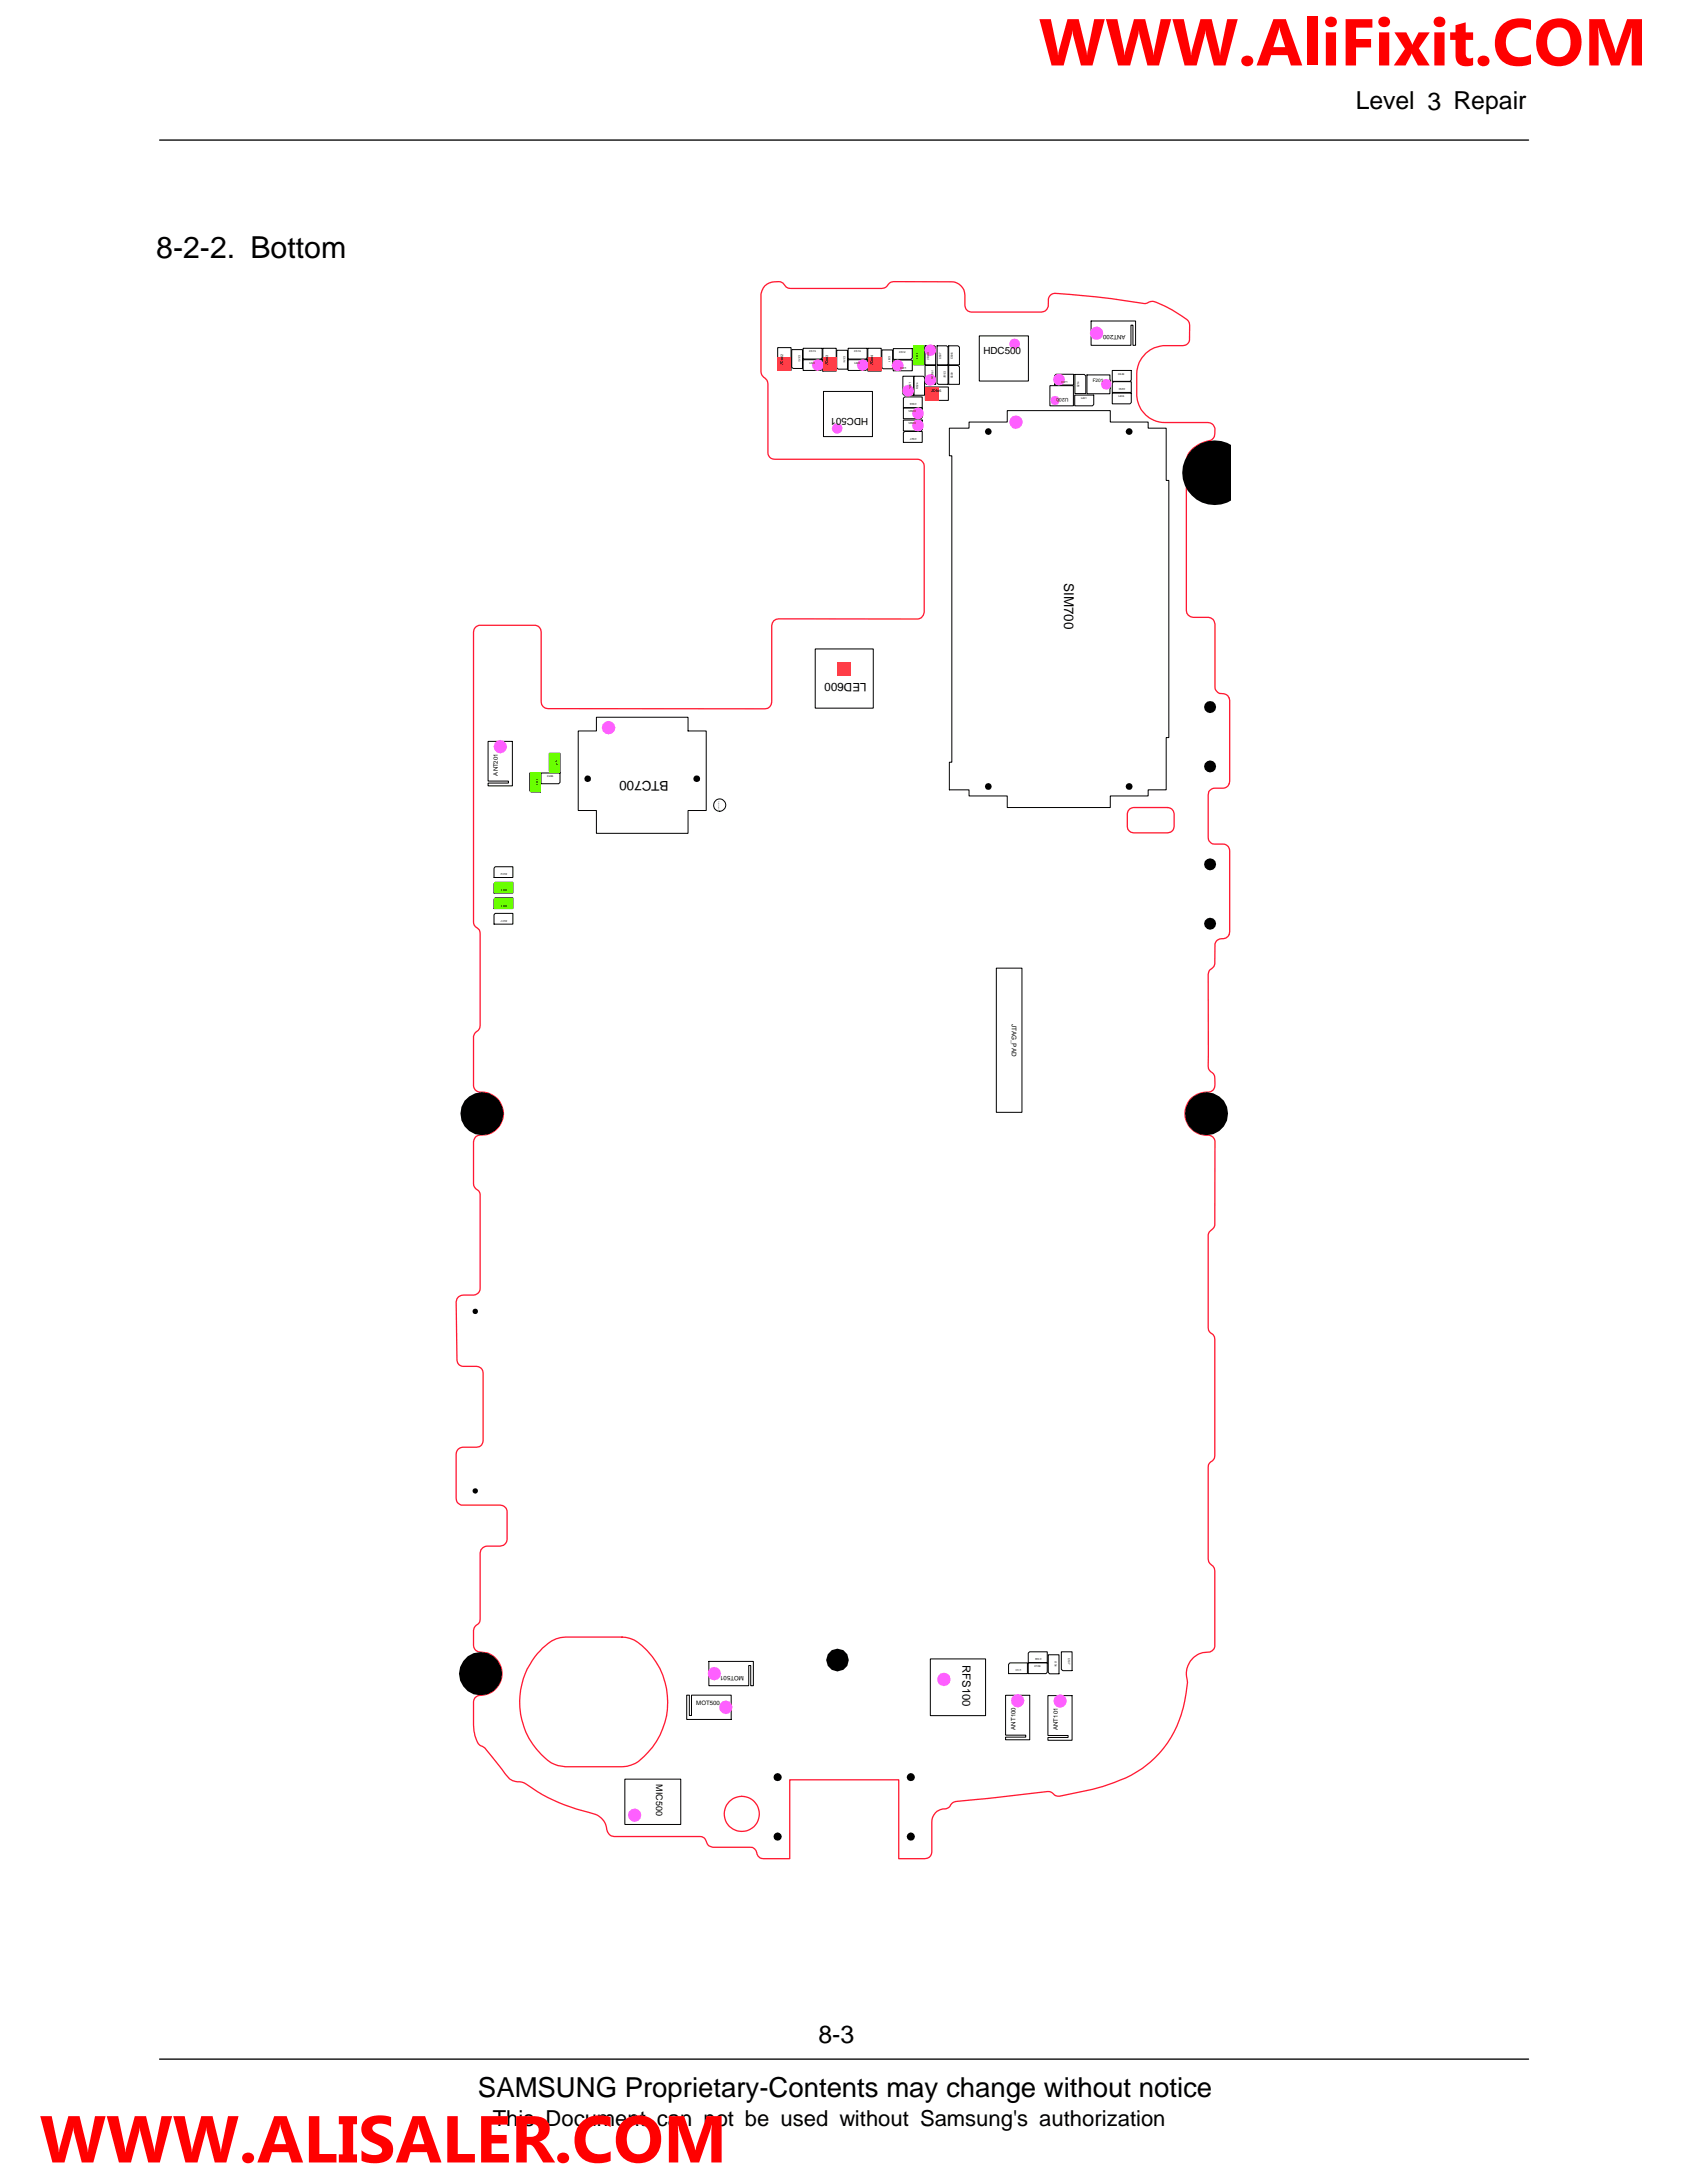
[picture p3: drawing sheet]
<svg xmlns="http://www.w3.org/2000/svg" width="216mm" height="279mm" viewBox="0 0 216 279" stroke-linecap="round" stroke-linejoin="round" font-family="sans-serif">
<defs><g id="words">
<g font-size="8.5" fill="#f00">
<text x="133" y="8.4">WWW.AliFixit.COM</text>
<text x="5.1" y="276.8">WWW.ALISALER.COM</text>
</g>
<text font-size="3.9" x="20" y="33.1">8-2-2. Bottom</text>
<text font-size="3.5" x="61.2" y="268.4">SAMSUNG Proprietary-Contents may change without notice</text>
<g font-size="3.2">
<text x="173.5" y="14">Level 3 Repair</text>
<text x="104.7" y="261.5">8-3</text>
</g>
<text font-size="2.8" x="63.1" y="272.1">This Document can not be used without Samsung's authorization</text>
<g font-size="1.7">
<text x="136.2" y="74.6" transform="rotate(90 136.2 74.6)">SIM700</text>
<text x="85.6" y="99.9" transform="rotate(-180 85.6 99.9)">BTC700</text>
</g>
<text font-size="1.5" x="110.9" y="87.4" transform="rotate(-180 110.9 87.4)">LED600</text>
<text font-size="1.4" x="123.2" y="213.1" transform="rotate(90 123.2 213.1)">RFS100</text>
<g font-size="1.3">
<text x="125.9" y="45.3">HDC500</text>
<text x="111.1" y="53.5" transform="rotate(-180 111.1 53.5)">HDC501</text>
</g>
<text font-size="1.2" x="84" y="228.4" transform="rotate(90 84 228.4)">MIC500</text>
<g font-size=".8">
<text x="144" y="42.9" transform="rotate(-180 144 42.9)">ANT200</text>
<text x="63.7" y="99.3" transform="rotate(-90 63.7 99.3)">ANT201</text>
<text x="129.5" y="131" transform="rotate(90 129.5 131)">JTAG_PAD</text>
<text x="95.2" y="214.5" transform="rotate(-180 95.2 214.5)">MOT501</text>
<text x="89.1" y="218.2">MOT500</text>
<text x="130" y="221.4" transform="rotate(-90 130 221.4)">ANT100</text>
<text x="135.4" y="221.4" transform="rotate(-90 135.4 221.4)">ANT101</text>
</g>
<g font-size=".6">
<text x="136.7" y="50.9" transform="rotate(-180 136.7 50.9)">U200</text>
<text x="139.8" y="48.9">F201</text>
</g>
<g font-size=".4">
<text x="100.2" y="46.7" transform="rotate(-90 100.2 46.7)">ZD502</text>
<text x="106" y="46.8" transform="rotate(-90 106 46.8)">ZD503</text>
<text x="111.8" y="46.8" transform="rotate(-90 111.8 46.8)">ZD504</text>
<text x="119.2" y="50.2">ZD505</text>
</g>
<g font-size=".3">
<text x="102.2" y="45.5" transform="rotate(90 102.2 45.5)">C513</text>
<text x="103.5" y="45.1">C515</text>
<text x="103.6" y="46.6">L500</text>
<text x="107.9" y="45.6" transform="rotate(90 107.9 45.6)">C514</text>
<text x="109.3" y="45.1">C516</text>
<text x="109.3" y="46.6">L501</text>
<text x="113.7" y="45.5" transform="rotate(90 113.7 45.5)">C511</text>
<text x="115.1" y="45.1">C512</text>
<text x="116" y="46.9" transform="rotate(-180 116 46.9)">L502</text>
<text x="117.5" y="45.9" transform="rotate(-90 117.5 45.9)">C524</text>
<text x="118.9" y="46" transform="rotate(-90 118.9 46)">VR501</text>
<text x="119.2" y="47.4" transform="rotate(90 119.2 47.4)">VR500</text>
<text x="120.5" y="45.9" transform="rotate(-90 120.5 45.9)">C507</text>
<text x="120.8" y="47.5" transform="rotate(90 120.8 47.5)">C502</text>
<text x="121.9" y="45.9" transform="rotate(-90 121.9 45.9)">C506</text>
<text x="143.1" y="48">C249</text>
<text x="116.2" y="52.8">VR503</text>
<text x="116.4" y="48.9" transform="rotate(90 116.4 48.9)">L503</text>
<text x="117.3" y="51.6" transform="rotate(-180 117.3 51.6)">C508</text>
<text x="117.5" y="49.8" transform="rotate(-90 117.5 49.8)">R524</text>
<text x="121.9" y="48.4" transform="rotate(-90 121.9 48.4)">C500</text>
<text x="136.6" y="48.7" transform="rotate(-180 136.6 48.7)">L200</text>
<text x="138.1" y="49.6" transform="rotate(-90 138.1 49.6)">C214</text>
<text x="138.3" y="51.1">L201</text>
<text x="143.1" y="50.9">L206</text>
<text x="144" y="49.7" transform="rotate(-180 144 49.7)">C250</text>
<text x="116.2" y="54.3">VR502</text>
<text x="117.3" y="56.1" transform="rotate(-180 117.3 56.1)">C527</text>
<text x="68.6" y="99.7" transform="rotate(90 68.6 99.7)">C248</text>
<text x="70" y="99.5">C246</text>
<text x="71.1" y="97.2" transform="rotate(90 71.1 97.2)">L207</text>
<text x="64.9" y="111.8" transform="rotate(-180 64.9 111.8)">R412</text>
<text x="64.9" y="113.8" transform="rotate(-180 64.9 113.8)">R413</text>
<text x="64.9" y="115.8" transform="rotate(-180 64.9 115.8)">R414</text>
<text x="64.9" y="117.8" transform="rotate(-180 64.9 117.8)">R417</text>
<text x="130.7" y="213.7" transform="rotate(-180 130.7 213.7)">L131</text>
<text x="132.4" y="213.4">C109</text>
<text x="133.3" y="212.3" transform="rotate(-180 133.3 212.3)">C108</text>
<text x="135" y="212.6" transform="rotate(90 135 212.6)">L134</text>
<text x="136.7" y="212.2" transform="rotate(90 136.7 212.2)">C107</text>
</g>
</g></defs>
<path d="M20.4 263.5h175.2" fill="none" stroke="#000" stroke-width=".17"/>
<path d="M20.8 265.5h174.8v9h-174.8z" fill="#fff"/>
<path d="M20.4 17.9h175.2" fill="none" stroke="#000" stroke-width=".17"/>
<g fill="none" stroke="#ff1734" stroke-width=".17">
<path d="M97.9 36.6a2.24 2.24 0 0 1 2.3-.4l.3 .4a.79 .79 0 0 0 .7 .3h11.7h.3l.4-.3a.94 .94 0 0 1 .7-.6l7.8 .1a1.76 1.76 0 0 1 1.4 1.7v1.4a.81 .81 0 0 0 .8 .7h9l.5-.1 .2-.3 .2-.3v-1.1l.3-.3 .2-.2a89.5 89.5 0 0 1 11.7 1.2h.4a1.07 1.07 0 0 1 1.2-.1 15.9 15.9 0 0 1 4 2.3l.3 .6-.1 1.9-.2 .5-.3 .2h-.3h-2.6a3.7 3.7 0 0 0-3.3 3.7v2.8l.1 .5a3.6 3.6 0 0 0 3.5 2.9h5.8a.93 .93 0 0 1 .6 .7 1.34 1.34 0 0 1-.5 1.5 4.1 4.1 0 0 0-3.1 2.1l-.1 .6v19.1l.1 .4 .5 .4 .3 .1h1.9a.87 .87 0 0 1 .9 .9v8.3a.98 .98 0 0 0 1.1 .6 .84 .84 0 0 1 .8 .8l-.1 10.7a.84 .84 0 0 1-.8 .6h-1.2l-.4 .2a.65 .65 0 0 0-.3 .6l.1 5.8a.83 .83 0 0 0 .8 .5l1.2 .1 .5 .3 .2 .3-.1 10.9a.9 .9 0 0 1-.9 .5 .82 .82 0 0 0-.9 .9v2.4a1.18 1.18 0 0 1-.6 .7l-.3 .6v11.8l.1 .3 .2 .4a.86 .86 0 0 1 .6 .8 2.14 2.14 0 0 1-.2 1.4l-.3 .3-.3 .1a2.77 2.77 0 0 0-3 2.8 2.77 2.77 0 0 0 3 2.7 .92 .92 0 0 1 .8 .7v10.8l-.1 .3-.7 .6-.1 .4v11.8a1.05 1.05 0 0 0 .7 1l.2 .5v14.9l-.1 .3-.2 .4a.88 .88 0 0 0-.6 .8v11.7l.1 .4 .7 .8 .1 .3v9.8l-.1 .2-.5 .4-1 .1a2.9 2.9 0 0 0-1.9 3.8 14.9 14.9 0 0 1-4.8 10.2 17 17 0 0 1-7.4 3.5l-4.2 .9-.4-.1-.7-.5h-.5l-11.7 1.3a1.26 1.26 0 0 0-.8 .7l-.4 .2a1.71 1.71 0 0 0-1.8 1.7l-.1 4.1a.84 .84 0 0 1-.8 .6h-3.4v-10.1h-13.9v10.1l-3.7-.1a1.09 1.09 0 0 1-.6-.9l-.5-.4-5.1-.1a.93 .93 0 0 1-.9-.8 .75 .75 0 0 0-.7-.5h-11l-.5-.2-.4-.6a2.38 2.38 0 0 0-1.5-2.1 24.2 24.2 0 0 1-9.1-4l-1.5-.3a1.92 1.92 0 0 1-.9-.8l-2.6-3.3-.4-.3a.91 .91 0 0 1-.7-.6l-.3-1.3-.1-3.8a.9 .9 0 0 1 1-.8 2.79 2.79 0 0 0 2.6-3 2.79 2.79 0 0 0-3-2.6 .89 .89 0 0 1-.6-.8v-1.9l.1-.4 .2-.3a.82 .82 0 0 0 .5-.8v-8.4l.2-.4 .5-.5h1.9a.9 .9 0 0 0 .9-.9v-3.7a.91 .91 0 0 0-.9-.7h-5l-.2-.1a.78 .78 0 0 1-.4-.7v-6a.85 .85 0 0 1 .8-.6h2.1a.82 .82 0 0 0 .5-.8v-8.9a.85 .85 0 0 0-.8-.6h-1.9a.8 .8 0 0 1-.6-.8l-.1-7.5 .1-.4 .2-.2 .3-.2h1.6a.86 .86 0 0 0 .8-.9v-12l-.1-.4-.4-.4-.3-.4v-5.8a.82 .82 0 0 1 .9-.6 2.77 2.77 0 0 0 2.9-2.9 2.77 2.77 0 0 0-3.1-2.6 .86 .86 0 0 1-.7-.9v-6.3l.3-.5 .3-.2 .2-.3v-.3v-11.8v-.4l-.7-.7-.1-.4v-37.1a.9 .9 0 0 1 .7-.9h7.2l.5 .3 .2 .2 .1 .4v8.9a.87 .87 0 0 0 .8 .9h28.2l.4-.5 .1-.4v-9.7a.87 .87 0 0 1 .9-.9h17.7l.5-.1 .3-.4 .1-.3v-18.8a.92 .92 0 0 0-.9-.8l-18.5-.1a.81 .81 0 0 1-.6-.8v-8.8l-.2-.4-.2-.3a.96 .96 0 0 1-.5-.8v-10l.3-.7zM144.6 103.5l.5-.1h4.4a.86 .86 0 0 1 .8 .7v1.7a.82 .82 0 0 1-.8 .8h-4.4a.84 .84 0 0 1-.8-.8v-1.7l.1-.3zM69.4 210.9a4.2 4.2 0 0 1 3-1.4h7.2a4.2 4.2 0 0 1 3.2 1.7 9.5 9.5 0 0 1-1.5 14.5 3.7 3.7 0 0 1-1.7 .4h-7.2a4.1 4.1 0 0 1-3.1-1.5 9.6 9.6 0 0 1 .1-13.7z"/>
<circle cx="94.9" cy="232.2" r="2.25"/>
</g>
<g fill="none" stroke="#000" stroke-width=".13">
<path d="M99.5 44.5h1.7v2.9h-1.7zM101.3 44.7h1.4v2.5h-1.2l-.2-.2zM102.8 46h2.4v1.2l-.1 .2h-2.3zM102.8 44.6h2.4v1.2l-.1 .2h-2.3zM105.3 44.6h1.7v2.9h-1.7zM105.4 50.1h6.3v5.8h-6.3zM107.1 44.8h1.4v2.4h-1.2l-.2-.1zM108.5 46h2.5v1.2l-.2 .2h-2.3zM108.5 44.6h2.5v1.2l-.2 .2h-2.3zM111.1 44.6h1.7v2.9h-1.7zM112.9 44.8h1.3v2.4h-1.2l-.1-.1zM114.3 44.6h2.5v1.2l-.2 .2h-2.3z"/>
<path d="M114.5 46.1h2.3v1.4h-2.5v-1.3zM115.5 48.2h1.4v2.4h-1.2l-.2-.2zM115.6 53.8h2.4v1.2l-.1 .2h-2.3zM115.6 52.2h2.4v1.2l-.1 .2h-2.3zM115.8 50.8h2.2v1.4h-2.4v-1.2zM115.8 55.2h2.2v1.4h-2.4v-1.2zM116.9 44.3h1.2l.2 .1v2.3h-1.4zM117 48.2h1.2l.1 .1v2.3h-1.3zM118.4 44.3h1.2l.1 .1v2.3h-1.3zM118.4 46.8h1.3v2.4h-1.1l-.2-.2zM118.4 49.5h3v1.7h-3zM119.9 44.3h1.2l.2 .1v2.3h-1.4z"/>
<path d="M119.9 46.8h1.4v2.4h-1.2l-.2-.2zM121.4 46.8h1.2l.2 .1v2.3h-1.4zM121.4 44.3h1.2l.2 .1v2.3h-1.4zM121.5 54.8h2.5v-.8h4.9v-1.4h13.2v1.4h4.8v.8h2.3v6.7h.4v32.9h-.4v6.7h-2.3v.8h-4.8v1.5h-13.2v-1.5h-4.9v-.8h-2.5v-3.5h.3v-39.3h-.3zM125.3 43h6.3v5.8h-6.3zM134.4 49.4h3v2.5h-3zM135.1 47.9h2.3v1.4h-2.4v-1.2zM137.5 50.6h2.5v1.2l-.2 .1h-2.3zM137.6 47.9h1.2l.2 .2v2.3h-1.4zM139.1 48h2.9v2.4h-2.9zM139.6 41.1h5.7v3.1h-.3v-2.6h-.3v2.6h-5.1zM142.3 50.3h2.5v1.2l-.2 .2h-2.3z"/>
<path d="M142.3 47.4h2.5v1.2l-.2 .2h-2.3zM142.5 48.9h2.3v1.3h-2.5v-1.2zM62.5 94.9h3.1v5.7h-3.1v-.4h2.6v-.2h-2.6zM67.8 98.9h1.4v2.5h-1.2l-.2-.2zM69.2 98.9h2.5v1.2l-.2 .2h-2.3zM70.3 96.4h1.4v2.5h-1.2l-.2-.2zM74 93.6h2.3v-1.8h11.8v1.8h2.3v10.1h-2.3v3h-11.8v-3h-2.3zM104.3 83.1h7.5v7.5h-7.5zM63.4 110.9h2.2v1.4h-2.4v-1.2zM63.4 116.9h2.2v1.4h-2.4v-1.2zM63.4 112.9h2.2v1.4h-2.4v-1.2zM63.4 114.9h2.2v1.4h-2.4v-1.2z"/>
<path d="M127.5 123.9h3.3v18.5h-3.3zM87.9 217h.3v2.6h.3v-2.6h5.1v3.1h-5.7zM90.7 212.6h5.7v3.2h-.3v-2.6h-.3v2.6h-5.1zM119.1 212.3h7v7.3h-7zM128.7 217h3.1v5.7h-3.1v-.4h2.6v-.2h-2.6zM129.2 212.8h2.3v1.4h-2.4v-1.2zM131.6 212.8h2.4v1.2l-.1 .2h-2.3zM131.8 211.4h2.2v1.4h-2.4v-1.2zM134.1 217h3.1v5.7h-3.1v-.3h2.6v-.3h-2.6zM134.2 211.8h1.3v2.4h-1.2l-.1-.1zM135.8 211.4h1.4v2.4h-1.2l-.2-.1zM80 227.7h7.1v5.8h-7.1z"/>
<circle cx="92.1" cy="103" r=".78"/>
</g>
<g fill="#000">
<path d="M152.5 57.6a4.2 4.2 0 0 1 4.6-.9l.4 .4v6.8l-.4 .4a4.1 4.1 0 0 1-5.1-1.5 4.1 4.1 0 0 1 .5-5.2z"/>
<circle cx="126.5" cy="55.2" r=".43"/>
<circle cx="144.5" cy="55.2" r=".44"/>
<circle cx="75.2" cy="99.7" r=".43"/>
<circle cx="89.2" cy="99.7" r=".43"/>
<circle cx="154.9" cy="98.1" r=".77"/>
<circle cx="154.9" cy="90.5" r=".78"/>
<circle cx="126.5" cy="100.7" r=".44"/>
<circle cx="144.5" cy="100.7" r=".45"/>
<circle cx="154.9" cy="110.6" r=".77"/>
<circle cx="154.9" cy="118.2" r=".77"/>
<circle cx="61.7" cy="142.5" r="2.75"/>
<circle cx="154.4" cy="142.5" r="2.75"/>
<circle cx="60.8" cy="167.8" r=".35"/>
<circle cx="60.8" cy="190.8" r=".35"/>
<circle cx="61.5" cy="214.2" r="2.77"/>
<circle cx="107.2" cy="212.5" r="1.46"/>
<circle cx="99.5" cy="227.5" r=".52"/>
<circle cx="99.5" cy="235.1" r=".52"/>
<circle cx="116.6" cy="227.5" r=".52"/>
<circle cx="116.6" cy="235.1" r=".53"/>
</g>
<g fill="#fe5fff">
<circle cx="130.2" cy="217.7" r=".85"/>
<circle cx="135.7" cy="217.7" r=".86"/>
<circle cx="140.3" cy="42.7" r=".87"/>
<circle cx="64" cy="95.6" r=".86"/>
<circle cx="77.9" cy="93.1" r=".87"/>
</g>
<g fill="#6fff00">
<path d="M67.8 98.9h1.4v2.5h-1.4z"/>
<path d="M116.9 44.3h1.4v2.4h-1.4z"/>
</g>
<g fill="#fe5fff">
<circle cx="141.6" cy="49.2" r=".69"/>
<circle cx="129.9" cy="44" r=".69"/>
<circle cx="107.1" cy="54.8" r=".69"/>
<circle cx="135.5" cy="48.6" r=".76"/>
</g>
<path d="M70.3 96.4h1.4v2.5h-1.4z" fill="#6fff00"/>
<g fill="#fe5fff">
<circle cx="104.7" cy="46.7" r=".75"/>
<circle cx="110.4" cy="46.7" r=".75"/>
<circle cx="114.9" cy="46.8" r=".76"/>
<circle cx="116.2" cy="50" r=".76"/>
</g>
<path d="M107.2 84.8h1.7v1.7h-1.7z" fill="#ff3d44"/>
<g fill="#fe5fff">
<circle cx="81.2" cy="232.3" r=".86"/>
<circle cx="92.9" cy="218.5" r=".86"/>
<circle cx="91.4" cy="214.2" r=".86"/>
</g>
<g fill="#5fff00">
<path d="M63.2 112.9h2.4v1.4h-2.4z"/>
<path d="M63.2 114.9h2.4v1.4h-2.4z"/>
</g>
<g fill="#fe5fff">
<circle cx="120.8" cy="214.9" r=".87"/>
<circle cx="130" cy="54" r=".86"/>
<circle cx="135" cy="51.3" r=".6"/>
<circle cx="119.1" cy="48.6" r=".76"/>
<circle cx="119.1" cy="44.8" r=".76"/>
<circle cx="117.5" cy="54.5" r=".76"/>
<circle cx="117.5" cy="52.9" r=".76"/>
</g>
<g fill="#ff3d44">
<path d="M99.5 45.7h1.7v1.7h-1.7z"/>
<path d="M105.3 45.8h1.7v1.7h-1.7z"/>
<path d="M111.1 45.8h1.7v1.7h-1.7z"/>
<path d="M118.4 49.5h1.7v1.7h-1.7z"/>
</g>
<use href="#words"/>
</svg>
